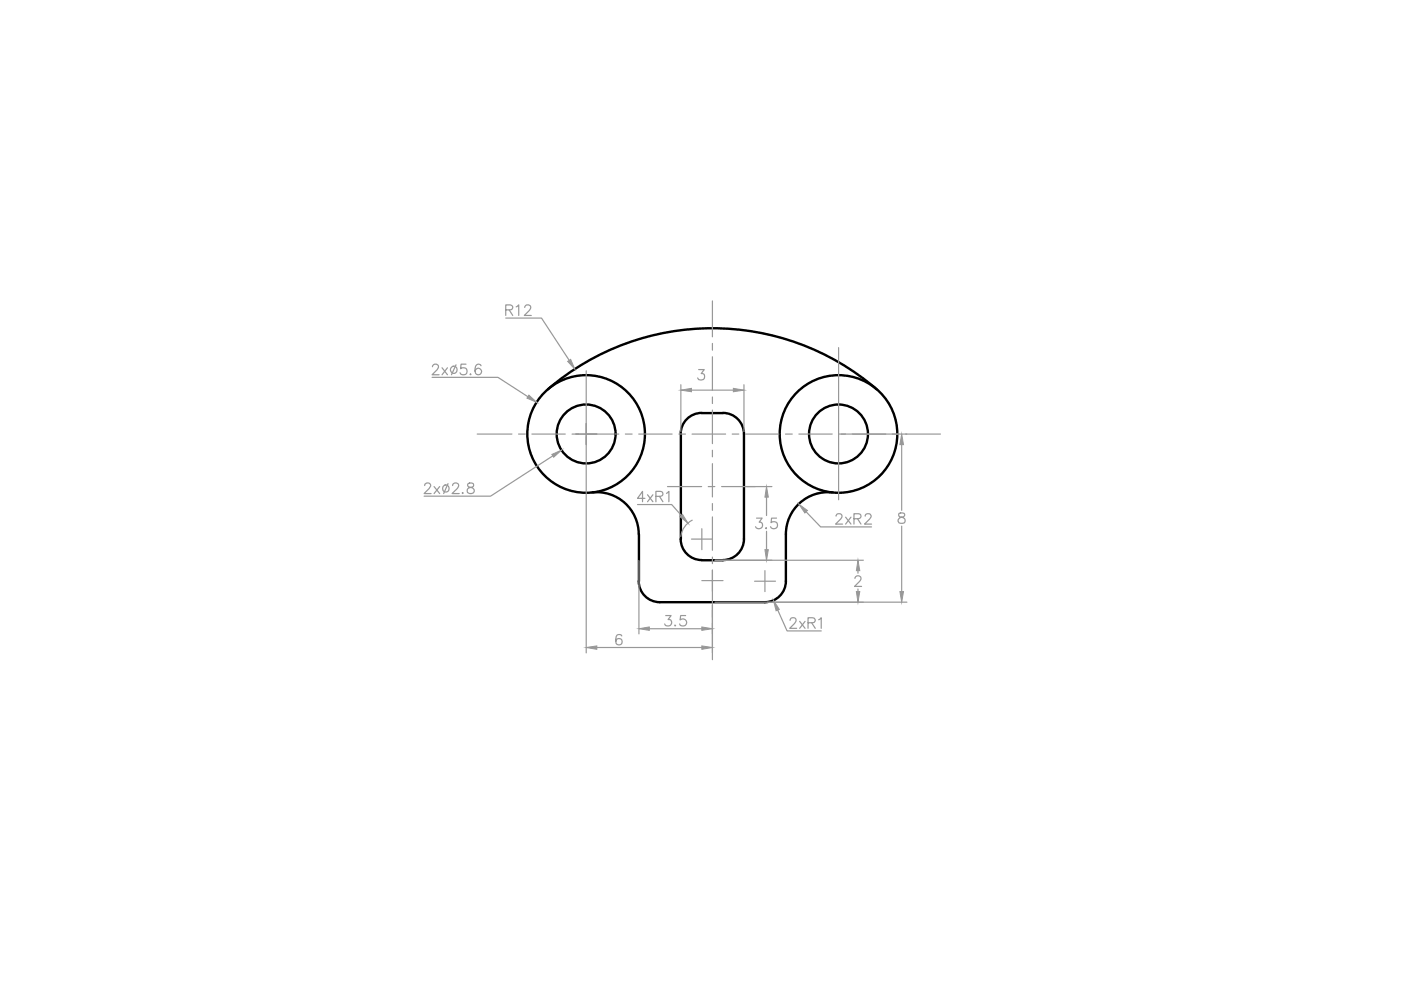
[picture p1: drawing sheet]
<svg xmlns="http://www.w3.org/2000/svg" width="297mm" height="210mm" viewBox="0 0 297 210" stroke-linecap="round" stroke-linejoin="round" font-family="sans-serif">
<!-- layer: 0 -->
<g fill="none" stroke="#000" stroke-width=".51">
<path d="M116.2 82.5a53.4 53.4 0 0 1 69.7 0M125.6 104.4a8.9 8.9 0 0 1 9.8 8.9M135.5 113.3v9.9M148.8 118.7a4.4 4.4 0 0 1-4.4-4.4l-.1-22.3a4.4 4.4 0 0 1 4.5-4.4l4.5-.1a4.5 4.5 0 0 1 4.4 4.5v22.3a4.5 4.5 0 0 1-4.4 4.4M148.8 118.8h4.5M176.5 104.4a8.9 8.9 0 0 0-9.9 8.9v9.9a4.5 4.5 0 0 1-4.4 4.5M135.4 123.2a4.5 4.5 0 0 0 4.5 4.5M139.9 127.7h22.3"/>
<circle cx="124.3" cy="92" r="12.5"/>
<circle cx="124.3" cy="92" r="6.2"/>
<circle cx="177.8" cy="92" r="12.5"/>
<circle cx="177.8" cy="92" r="6.2"/>
</g>
<!-- layer: new -->
<g fill="none" stroke="#989898" stroke-width=".25">
<path d="M124.3 78.6v13.4M151 63.8v7.6M151 72.8v1.5M151 75.6v7.1M177.8 73.7v32.3M101.2 92h7.3M109.9 92h1.5M112.8 92h7M121.3 92h1.4M124.1 92h7.1M132.6 92h1.4M135.4 92h7.1"/>
<path d="M143.9 92h1.4M146.7 92h7.1M151 84.2v1.4M151 87v7.1M151 95.5v1.4M151 98.3v7.1M155.2 92h1.4M158.1 92h7M166.5 92h1.5M169.4 92h7M177.9 92h1.4M180.7 92h7.1"/>
<path d="M189.2 92h1.4M192 92h7.4M141.5 103.2h7.3M150.2 103.2h1.4M151 106.8v1.4M151 109.6v7.1M151 118.1v1.4M153 103.2h7.2M151 120.9v7.1M151 129.4v1.4M151 132.2v7.7"/>
</g>
<!-- layer: dim -->
<g fill="none" stroke="#989898" stroke-width=".25">
<path d="M91.7 77.8l.2-.5a.71 .71 0 0 1 1 .1 .78 .78 0 0 1-.2 1l-1.1 1.1h1.5M93.7 78l1.2 1.5M94.9 78l-1.2 1.5M96.7 77.3l-1 2.2M98.8 77.2h-1.1v1a.78 .78 0 0 1 1.1 0 .78 .78 0 0 1-.1 1.2 .78 .78 0 0 1-1.2-.4M99.8 79.2l-.1 .2h.2M102 77.6a.6 .6 0 0 0-1-.3 1.32 1.32 0 0 0 .3 2.2 .69 .69 0 0 0 .8-.7 .69 .69 0 0 0-.6-.7 .69 .69 0 0 0-.8 .6M107.2 67.4h7.6l5.9 9M107.2 65.7h1a.58 .58 0 0 0 .5-.6l-.5-.5h-1v2.3M108 65.7l.7 1.2M109.4 65.1l.6-.5v2.3M111.3 65.2l.2-.4a.71 .71 0 0 1 .9 .1 .78 .78 0 0 1-.2 .9l-1 1.1h1.4"/>
<path d="M148.1 78.4h1.2l-.6 .8a.7 .7 0 0 1 .7 .8 .7 .7 0 0 1-.9 .6l-.4-.1-.2-.4M91.6 80h14l6.3 4.1M117.2 96.6l-13.2 8.6h-14.1M122.1 92h4.4M124.3 89.8v48.6M144.4 81.6v9.9M146.6 82.7h8.9M157.7 81.6v9.9M178.4 92h13.9M191.2 94.3v13.9M90 103l.1-.4a.71 .71 0 0 1 1-.1 .46 .46 0 0 1 .1 .8l-1.3 1.3h1.5M92 103.2l1.2 1.4"/>
<path d="M93.2 103.2l-1.2 1.4M95 102.5l-.9 2.1M96 103l.1-.4a.75 .75 0 0 1 1.1 0 .78 .78 0 0 1-.3 1l-1.1 1h1.6M98.1 104.4v.2l.1-.1M99.3 102.5l-.2 .5 .4 .3a.94 .94 0 0 1 1 .9 .75 .75 0 0 1-.9 .4 .75 .75 0 0 1-.5-.9l.3-.2 .7-.2a.45 .45 0 0 0 .2-.8l-.3-.1zM135.2 107h7.2l2 2.3M135.5 118.8v15.6M136.7 105.7h-1.5l1-1.5v2.2M137.3 104.9l1.1 1.5M138.4 104.9l-1.1 1.5M139.1 105.2l1.2-.1 .2-.3v-.4l-.5-.2h-.9v2.2M139.8 105.2l.7 1.2"/>
<path d="M141.3 104.6l.5-.4v2.2M146.6 114.3h4.4M146.8 110.3a4.5 4.5 0 0 0-2.5 3.4M148.8 112.1v4.4M151.6 118.8h31.4M158.3 103.2h5.4M160.4 109.9h1.2l-.6 .8a.75 .75 0 0 1 .6 1.1 .75 .75 0 0 1-1.3 .1l-.1-.2M162.4 111.9l-.1 .1 .1 .1 .1-.1M162.5 105.4v3.9M162.5 112.6v3.9M164.6 109.9h-1l-.1 .9a.78 .78 0 0 1 1.2 0 .78 .78 0 0 1-.2 1.2 .78 .78 0 0 1-1.1-.3M170.9 108.5l3.1 3.2h10.8"/>
<path d="M177.2 109.4l.3-.4a.77 .77 0 0 1 .9 .1 .72 .72 0 0 1-.2 1l-1 1h1.4M179.3 109.6l1.1 1.5M180.4 109.6l-1.1 1.5M181.1 110l1.2-.1 .2-.3v-.5l-.5-.2h-.9v2.2M181.8 110l.7 1.1M183.4 109.4l.1-.3a.77 .77 0 0 1 1-.1 .51 .51 0 0 1 .1 .8l-1.3 1.3h1.5M190.6 108.8a.5 .5 0 0 0 .2 .8 .79 .79 0 0 1 .9 .3 .79 .79 0 0 1 0 1 .94 .94 0 0 1-1.3-.4 .9 .9 0 0 1 1.1-.9 .45 .45 0 0 0 .2-.8zM191.2 111.5v13.9M126.5 137.3h22.3M131.8 134.8a.66 .66 0 0 0-.6-.3 .66 .66 0 0 0-.6 .5 1.73 1.73 0 0 0 .3 1.7 .68 .68 0 0 0 1-.3 .68 .68 0 0 0-.5-1 .68 .68 0 0 0-.8 .6M137.7 133.3h11.1M141.1 130.5h1.2l-.7 .9a.71 .71 0 0 1 .8 .8 .71 .71 0 0 1-1 .5l-.3-.1-.2-.3"/>
<path d="M143.1 132.5l-.1 .1h.3M145.4 130.5h-1.1l-.1 .9a.79 .79 0 0 1 1.2 0 .79 .79 0 0 1-.1 1.2 .79 .79 0 0 1-1.2-.3M148.8 123.1h4.5M151 120.9v4.4M151 128.2v10.2M151.6 127.7h40.7M160 123.2h4.4M162.2 121v4.4M164.9 129.3l2 4.5h7.2M167.5 131.5l.2-.4a.77 .77 0 0 1 1 .1 .78 .78 0 0 1-.2 1l-1.1 1h1.5M169.5 131.7l1.2 1.5M170.7 131.7l-1.2 1.5"/>
<path d="M171.3 132h1a.58 .58 0 0 0 .5-.6l-.2-.3-1.3-.1v2.2M172.1 132l.7 1.2M173.6 131.4l.5-.4v2.2M181.3 122.6l.2-.4a.71 .71 0 0 1 1 .1 .77 .77 0 0 1-.3 1l-1 1h1.5M181.9 121v.5M181.9 124.9v.5"/>
<circle cx="96.2" cy="78.4" r=".75"/>
<circle cx="94.5" cy="103.6" r=".75"/>
</g>
<g fill="#989898" stroke="#989898" stroke-width=".21">
<path d="M181.6 125.4h.7l-.4 2.3z"/>
<path d="M181.9 118.8l.4 2.2h-.7z"/>
<path d="M135.5 133.3l2.2-.4v.7z"/>
<path d="M148.8 132.9l2.2 .4-2.2 .3z"/>
<path d="M144.4 82.7l2.2-.4v.8z"/>
<path d="M155.5 82.3l2.2 .4-2.2 .4z"/>
<path d="M112.1 83.8l1.7 1.5-2.1-.9z"/>
<path d="M117 96.4l2.1-1-1.7 1.5z"/>
<path d="M120.4 76.6l.6-.4 .9 2.1z"/>
<path d="M124.3 137.3l2.2-.4v.8z"/>
<path d="M148.8 136.9l2.2 .4-2.2 .4z"/>
<path d="M162.5 103.2l.4 2.2h-.7z"/>
<path d="M162.2 116.5h.7l-.4 2.3z"/>
<path d="M169.4 106.9l1.8 1.3-.6 .6z"/>
<path d="M144.1 109.5l.6-.4 1.2 1.9z"/>
<path d="M164 127.3l1.2 1.9-.7 .3z"/>
<path d="M190.8 125.4h.8l-.4 2.3z"/>
<path d="M191.2 92l.4 2.3h-.8z"/>
</g>
</svg>
